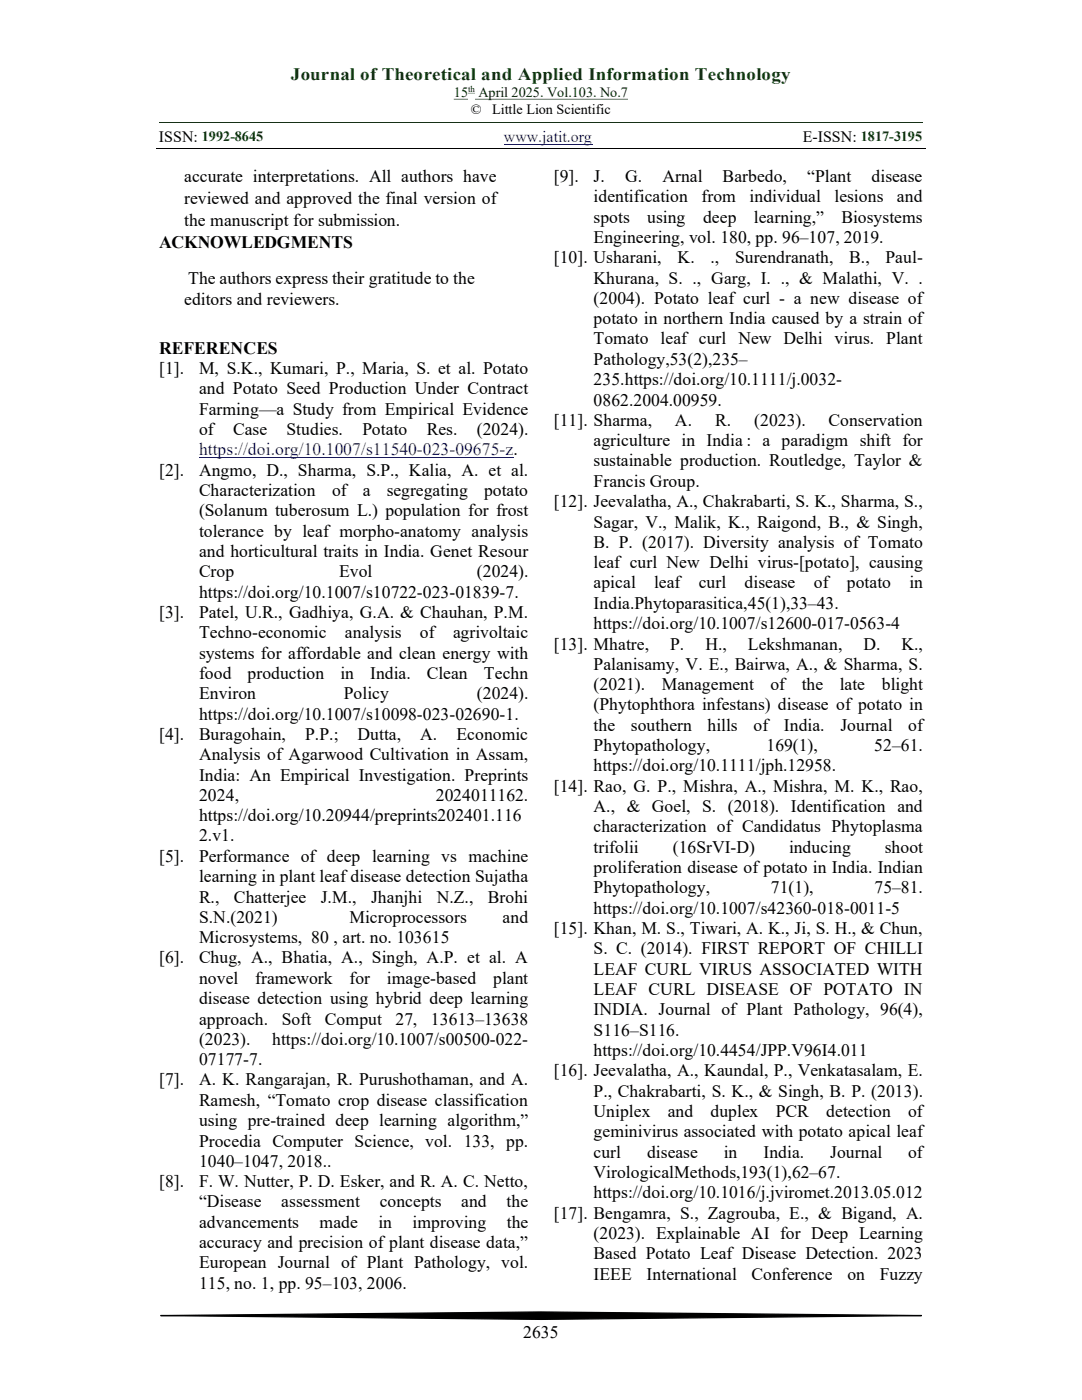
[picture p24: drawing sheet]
<svg xmlns="http://www.w3.org/2000/svg" width="216mm" height="279mm" viewBox="0 0 216 279" stroke-linecap="round" stroke-linejoin="round" font-family="sans-serif">
<defs><g id="words">
<text font-size="3.5" fill="#060" x="58" y="16">Journal of Theoretical and Applied Information Technology</text>
<g font-size="3.5">
<text x="36.7" y="36.3">accurate interpretations. All authors have</text>
<text x="36.7" y="40.7">reviewed and approved the final version of</text>
<text x="110.5" y="36.3">[9].</text>
<text x="118.4" y="36.3">J.</text>
<text x="118.4" y="40.4">identification</text>
<text x="124.7" y="36.3">G.</text>
<text x="132.2" y="36.3">Arnal</text>
<text x="140" y="40.4">from</text>
<text x="144.2" y="36.3">Barbedo,</text>
<text x="149.6" y="40.4">individual</text>
<text x="161.1" y="36.3">“Plant</text>
<text x="166.5" y="40.4">lesions</text>
<text x="173.9" y="36.3">disease</text>
<text x="179" y="40.4">and</text>
<text x="36.7" y="45.1">the manuscript for submission.</text>
<text x="118.4" y="44.4">spots</text>
<text x="129.1" y="44.4">using</text>
<text x="140.3" y="44.4">deep</text>
<text x="150.4" y="44.4">learning,”</text>
<text x="167.9" y="44.4">Biosystems</text>
<text x="31.7" y="49.4">ACKNOWLEDGMENTS</text>
<text x="110.5" y="52.5">[10]. Usharani,</text>
<text x="118.4" y="48.5">Engineering, vol. 180, pp. 96–107, 2019.</text>
<text x="135.2" y="52.5">K.</text>
<text x="141.8" y="52.5">.,</text>
<text x="146.7" y="52.5">Surendranath,</text>
<text x="169.5" y="52.5">B.,</text>
<text x="176.7" y="52.5">Paul-</text>
<text x="37.5" y="56.6">The authors express their gratitude to the</text>
<text x="118.4" y="56.6">Khurana, S. ., Garg, I. ., &amp; Malathi, V. .</text>
<text x="36.7" y="61">editors and reviewers.</text>
<text x="118.4" y="60.7">(2004). Potato leaf curl - a new disease of</text>
<text x="118.4" y="64.7">potato in northern India caused by a strain of</text>
<text x="31.7" y="70.6">REFERENCES</text>
<text x="118.4" y="68.7">Tomato leaf curl New Delhi virus. Plant</text>
<text x="31.7" y="74.6">[1].</text>
<text x="39.7" y="74.6">M, S.K., Kumari, P., Maria, S. et al. Potato</text>
<text x="118.4" y="72.8">Pathology,53(2),235–</text>
<text x="118.4" y="76.9">235.https://doi.org/10.1111/j.0032-</text>
<text x="39.7" y="78.7">and Potato Seed Production Under Contract</text>
<text x="39.7" y="82.8">Farming—a Study from Empirical Evidence</text>
<text x="118.4" y="80.9">0862.2004.00959.</text>
<text x="39.7" y="86.8">of</text>
<text x="46.5" y="86.8">Case</text>
<text x="57.2" y="86.8">Studies.</text>
<text x="72.3" y="86.8">Potato</text>
<text x="85.2" y="86.8">Res.</text>
<text x="95.2" y="86.8">(2024).</text>
<text x="110.5" y="85">[11]. Sharma,</text>
<text x="118.4" y="89.1">agriculture in India : a paradigm shift for</text>
<text x="134.7" y="85">A.</text>
<text x="142.7" y="85">R.</text>
<text x="150.5" y="85">(2023).</text>
<text x="165.3" y="85">Conservation</text>
<text x="31.7" y="94.9">[2].</text>
<text x="39.7" y="94.9">Angmo, D., Sharma, S.P., Kalia, A. et al.</text>
<text x="118.4" y="93.1">sustainable production. Routledge, Taylor &amp;</text>
<text x="39.7" y="99">Characterization</text>
<text x="66.2" y="99">of</text>
<text x="72.4" y="99">a</text>
<text x="77.2" y="99">segregating</text>
<text x="96.6" y="99">potato</text>
<text x="110.5" y="101.2">[12]. Jeevalatha, A., Chakrabarti, S. K., Sharma, S.,</text>
<text x="118.4" y="97.2">Francis Group.</text>
<text x="39.7" y="103">(Solanum tuberosum L.) population for frost</text>
<text x="39.7" y="107.1">tolerance by leaf morpho-anatomy analysis</text>
<text x="118.4" y="105.3">Sagar, V., Malik, K., Raigond, B., &amp; Singh,</text>
<text x="39.7" y="111.2">and horticultural traits in India. Genet Resour</text>
<text x="118.4" y="109.3">B. P. (2017). Diversity analysis of Tomato</text>
<text x="118.4" y="113.4">leaf curl New Delhi virus-[potato], causing</text>
<text x="39.7" y="115.2">Crop</text>
<text x="39.7" y="119.3">https://doi.org/10.1007/s10722-023-01839-7.</text>
<text x="67.7" y="115.2">Evol</text>
<text x="95.2" y="115.2">(2024).</text>
<text x="118.4" y="117.4">apical</text>
<text x="130.5" y="117.4">leaf</text>
<text x="139.4" y="117.4">curl</text>
<text x="148.6" y="117.4">disease</text>
<text x="162.4" y="117.4">of</text>
<text x="169" y="117.4">potato</text>
<text x="181.5" y="117.4">in</text>
<text x="31.7" y="123.3">[3].</text>
<text x="39.7" y="123.3">Patel, U.R., Gadhiya, G.A. &amp; Chauhan, P.M.</text>
<text x="118.4" y="121.5">India.Phytoparasitica,45(1),33–43.</text>
<text x="118.4" y="125.6">https://doi.org/10.1007/s12600-017-0563-4</text>
<text x="39.7" y="127.4">Techno-economic</text>
<text x="39.7" y="131.4">systems for affordable and clean energy with</text>
<text x="68.8" y="127.4">analysis</text>
<text x="83.8" y="127.4">of</text>
<text x="90.4" y="127.4">agrivoltaic</text>
<text x="110.5" y="129.6">[13]. Mhatre,</text>
<text x="133.7" y="129.6">P.</text>
<text x="140.8" y="129.6">H.,</text>
<text x="149.2" y="129.6">Lekshmanan,</text>
<text x="172.3" y="129.6">D.</text>
<text x="179.9" y="129.6">K.,</text>
<text x="39.7" y="135.5">food</text>
<text x="49.4" y="135.5">production</text>
<text x="67.9" y="135.5">in</text>
<text x="73.9" y="135.5">India.</text>
<text x="85.2" y="135.5">Clean</text>
<text x="96.6" y="135.5">Techn</text>
<text x="118.4" y="133.7">Palanisamy, V. E., Bairwa, A., &amp; Sharma, S.</text>
<text x="118.4" y="137.7">(2021).</text>
<text x="132.1" y="137.7">Management</text>
<text x="153.7" y="137.7">of</text>
<text x="160" y="137.7">the</text>
<text x="167.6" y="137.7">late</text>
<text x="175.9" y="137.7">blight</text>
<text x="39.7" y="139.6">Environ</text>
<text x="39.7" y="143.6">https://doi.org/10.1007/s10098-023-02690-1.</text>
<text x="68.6" y="139.6">Policy</text>
<text x="95.2" y="139.6">(2024).</text>
<text x="118.4" y="141.8">(Phytophthora infestans) disease of potato in</text>
<text x="31.7" y="147.7">[4].</text>
<text x="39.7" y="147.7">Buragohain,</text>
<text x="60.9" y="147.7">P.P.;</text>
<text x="71.4" y="147.7">Dutta,</text>
<text x="83.8" y="147.7">A.</text>
<text x="91.1" y="147.7">Economic</text>
<text x="118.4" y="145.8">the</text>
<text x="118.4" y="149.9">Phytopathology,</text>
<text x="125.9" y="145.8">southern</text>
<text x="141.1" y="145.8">hills</text>
<text x="150.3" y="145.8">of</text>
<text x="152.9" y="149.9">169(1),</text>
<text x="156.4" y="145.8">India.</text>
<text x="167.7" y="145.8">Journal</text>
<text x="174.4" y="149.9">52–61.</text>
<text x="181.2" y="145.8">of</text>
<text x="39.7" y="151.7">Analysis of Agarwood Cultivation in Assam,</text>
<text x="39.7" y="155.8">India: An Empirical Investigation. Preprints</text>
<text x="118.4" y="154">https://doi.org/10.1111/jph.12958.</text>
<text x="39.7" y="159.9">2024,</text>
<text x="86.9" y="159.9">2024011162.</text>
<text x="110.5" y="158">[14]. Rao, G. P., Mishra, A., Mishra, M. K., Rao,</text>
<text x="39.7" y="163.9">https://doi.org/10.20944/preprints202401.116</text>
<text x="39.7" y="167.9">2.v1.</text>
<text x="118.4" y="162.1">A., &amp; Goel, S. (2018). Identification and</text>
<text x="118.4" y="166.1">characterization of Candidatus Phytoplasma</text>
<text x="31.7" y="172">[5].</text>
<text x="39.7" y="172">Performance of deep learning vs machine</text>
<text x="118.4" y="170.2">trifolii</text>
<text x="134.2" y="170.2">(16SrVI-D)</text>
<text x="157.5" y="170.2">inducing</text>
<text x="176.6" y="170.2">shoot</text>
<text x="39.7" y="176.1">learning in plant leaf disease detection Sujatha</text>
<text x="118.4" y="174.2">proliferation disease of potato in India. Indian</text>
<text x="118.4" y="178.3">Phytopathology,</text>
<text x="153.8" y="178.3">71(1),</text>
<text x="174.5" y="178.3">75–81.</text>
<text x="39.7" y="180.1">R.,</text>
<text x="39.7" y="184.2">S.N.(2021)</text>
<text x="46.7" y="180.1">Chatterjee</text>
<text x="64" y="180.1">J.M.,</text>
<text x="69.7" y="184.2">Microprocessors</text>
<text x="74.1" y="180.1">Jhanjhi</text>
<text x="87.1" y="180.1">N.Z.,</text>
<text x="97.3" y="180.1">Brohi</text>
<text x="100.3" y="184.2">and</text>
<text x="118.4" y="182.4">https://doi.org/10.1007/s42360-018-0011-5</text>
<text x="39.7" y="188.2">Microsystems, 80 , art. no. 103615</text>
<text x="110.5" y="186.4">[15]. Khan, M. S., Tiwari, A. K., Ji, S. H., &amp; Chun,</text>
<text x="118.4" y="190.5">S. C. (2014). FIRST REPORT OF CHILLI</text>
<text x="31.7" y="192.3">[6].</text>
<text x="39.7" y="192.3">Chug, A., Bhatia, A., Singh, A.P. et al. A</text>
<text x="39.7" y="196.3">novel</text>
<text x="50.9" y="196.3">framework</text>
<text x="69.7" y="196.3">for</text>
<text x="77.2" y="196.3">image-based</text>
<text x="98.4" y="196.3">plant</text>
<text x="118.4" y="194.5">LEAF CURL VIRUS ASSOCIATED WITH</text>
<text x="39.7" y="200.4">disease detection using hybrid deep learning</text>
<text x="118.4" y="198.6">LEAF CURL DISEASE OF POTATO IN</text>
<text x="118.4" y="202.6">INDIA. Journal of Plant Pathology, 96(4),</text>
<text x="39.7" y="204.5">approach.</text>
<text x="39.7" y="208.5">(2023).</text>
<text x="54.3" y="208.5">https://doi.org/10.1007/s00500-022-</text>
<text x="56.3" y="204.5">Soft</text>
<text x="64.8" y="204.5">Comput</text>
<text x="78.9" y="204.5">27,</text>
<text x="86" y="204.5">13613–13638</text>
<text x="118.4" y="206.7">S116–S116.</text>
<text x="39.7" y="212.6">07177-7.</text>
<text x="110.5" y="214.8">[16]. Jeevalatha, A., Kaundal, P., Venkatasalam, E.</text>
<text x="118.4" y="210.7">https://doi.org/10.4454/JPP.V96I4.011</text>
<text x="31.7" y="216.6">[7].</text>
<text x="39.7" y="216.6">A. K. Rangarajan, R. Purushothaman, and A.</text>
<text x="39.7" y="220.7">Ramesh, “Tomato crop disease classification</text>
<text x="118.4" y="218.9">P., Chakrabarti, S. K., &amp; Singh, B. P. (2013).</text>
<text x="39.7" y="224.7">using pre-trained deep learning algorithm,”</text>
<text x="118.4" y="222.9">Uniplex</text>
<text x="118.4" y="227">geminivirus associated with potato apical leaf</text>
<text x="133.2" y="222.9">and</text>
<text x="141.8" y="222.9">duplex</text>
<text x="154.8" y="222.9">PCR</text>
<text x="164.8" y="222.9">detection</text>
<text x="181.2" y="222.9">of</text>
<text x="39.7" y="228.8">Procedia Computer Science, vol. 133, pp.</text>
<text x="39.7" y="232.8">1040–1047, 2018..</text>
<text x="118.4" y="231">curl</text>
<text x="129.1" y="231">disease</text>
<text x="144.4" y="231">in</text>
<text x="152.3" y="231">India.</text>
<text x="165.7" y="231">Journal</text>
<text x="181.2" y="231">of</text>
<text x="31.7" y="236.9">[8].</text>
<text x="39.7" y="236.9">F. W. Nutter, P. D. Esker, and R. A. C. Netto,</text>
<text x="118.4" y="235.1">VirologicalMethods,193(1),62–67.</text>
<text x="118.4" y="239.1">https://doi.org/10.1016/j.jviromet.2013.05.012</text>
<text x="39.7" y="241">“Disease</text>
<text x="39.7" y="245">advancements</text>
<text x="56.1" y="241">assessment</text>
<text x="63.8" y="245">made</text>
<text x="75.5" y="245">in</text>
<text x="75.8" y="241">concepts</text>
<text x="82.3" y="245">improving</text>
<text x="92" y="241">and</text>
<text x="101.1" y="241">the</text>
<text x="101.1" y="245">the</text>
<text x="110.5" y="243.2">[17]. Bengamra, S., Zagrouba, E., &amp; Bigand, A.</text>
<text x="39.7" y="249.1">accuracy and precision of plant disease data,”</text>
<text x="118.4" y="247.3">(2023). Explainable AI for Deep Learning</text>
<text x="118.4" y="251.3">Based Potato Leaf Disease Detection. 2023</text>
<text x="39.7" y="253.2">European Journal of Plant Pathology, vol.</text>
<text x="39.7" y="257.2">115, no. 1, pp. 95–103, 2006.</text>
<text x="118.4" y="255.4">IEEE</text>
<text x="129" y="255.4">International</text>
<text x="150" y="255.4">Conference</text>
<text x="169.1" y="255.4">on</text>
<text x="175.6" y="255.4">Fuzzy</text>
<text x="104.4" y="267">2635</text>
</g>
<text font-size="3.5" fill="#00f" x="39.7" y="90.9">https://doi.org/10.1007/s11540-023-09675-z.</text>
<g font-size="3.2">
<text x="31.7" y="28.4">ISSN: 1992-8645</text>
<text x="160.2" y="28.4">E-ISSN: 1817-3195</text>
</g>
<text font-size="3.2" fill="#00f" x="100.5" y="28.4">www.jatit.org</text>
<g font-size="2.8" fill="#030">
<text x="90.6" y="19.4">15</text>
<text x="95.5" y="19.4">April 2025. Vol.103. No.7</text>
</g>
<g font-size="2.8">
<text x="93.9" y="22.7">©</text>
<text x="98.2" y="22.7">Little Lion Scientific</text>
</g>
<text font-size="1.8" fill="#030" x="93.4" y="18.3">th</text>
</g></defs>
<path d="M90.6 19.7h2.8v.2h-2.8zM93.4 18.5l1.4 .1zM94.8 19.7h30.5v.2h-30.5z" fill-rule="evenodd" fill="#030"/>
<path d="M31.7 24.4h152.4" fill="none" stroke="#030" stroke-width=".2"/>
<path d="M100.5 28.8h17.7M39.7 91.4h62.7" fill="none" stroke="#00f" stroke-width=".2"/>
<path d="M31.2 29.5h153.5" fill="none" stroke="#000" stroke-width=".2"/>
<path d="M32 262.6l76-.8 75.9 .8-75.9 .7z" fill-rule="evenodd" fill="#000"/>
<path d="M32 262.6l76-.8 75.9 .8-75.9 .7z" fill="none" stroke="#000" stroke-width=".25"/>
<use href="#words"/>
</svg>
